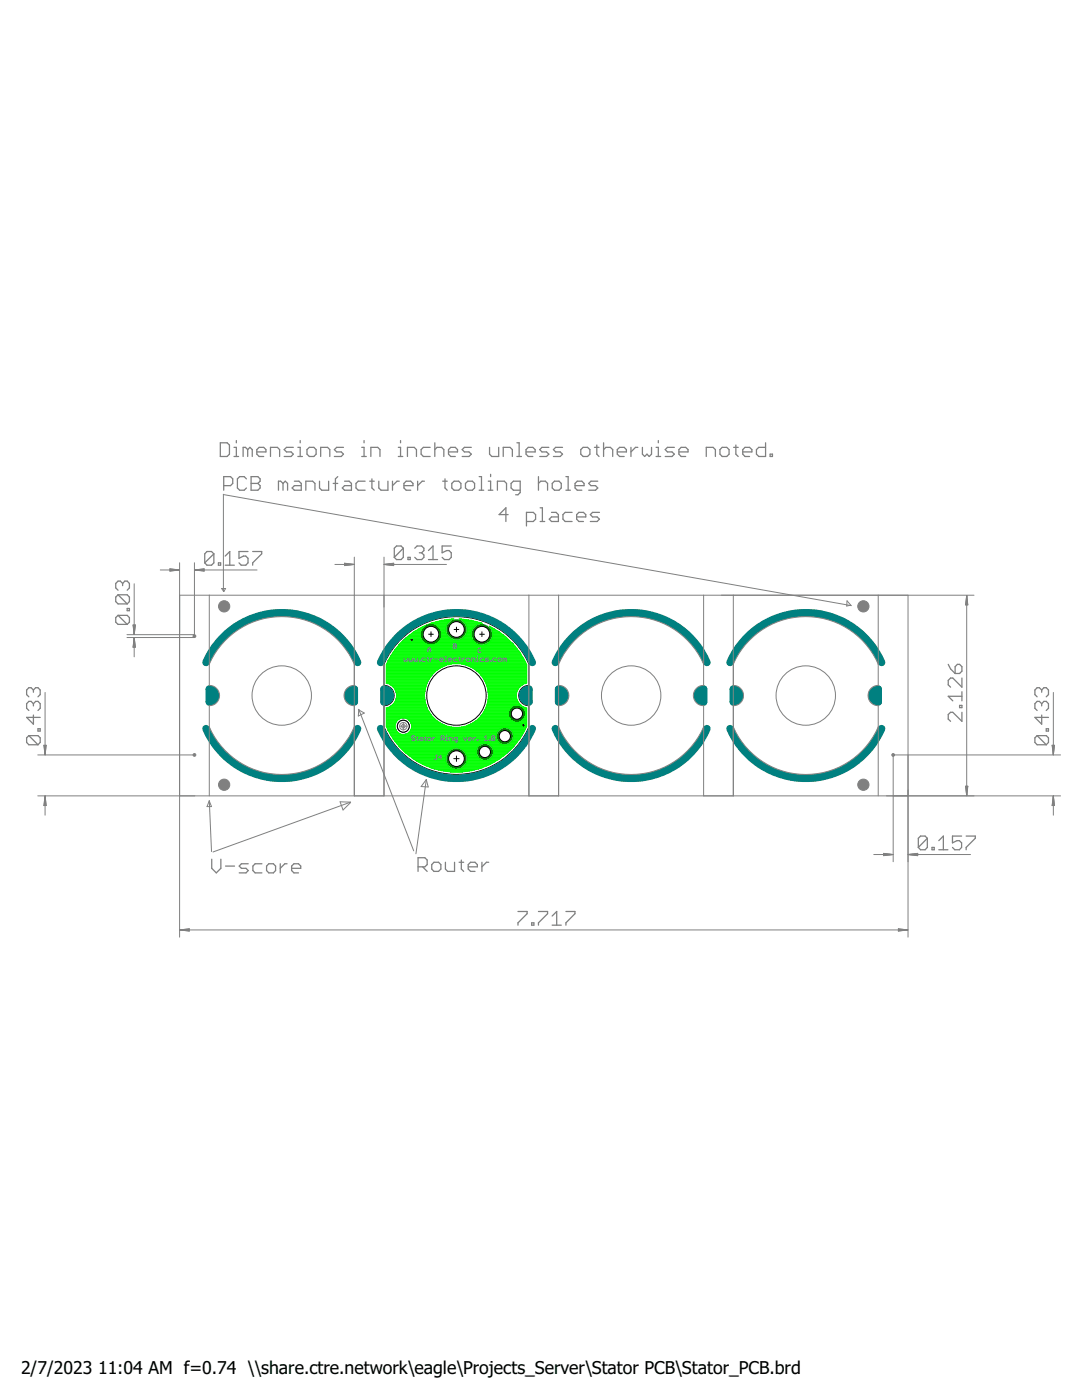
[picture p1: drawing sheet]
<svg xmlns="http://www.w3.org/2000/svg" width="216mm" height="279mm" viewBox="0 0 216 279" stroke-linecap="round" stroke-linejoin="round" font-family="sans-serif">
<defs><g id="words">
<g font-size="3.5">
<text x="4.2" y="274.2">2/7/2023</text>
<text x="19.6" y="274.2">11:04 AM f=0.74 \\share.ctre.network\eagle\Projects_Server\Stator PCB\Stator_PCB.brd</text>
</g>
</g></defs>
<g fill="none" stroke="#0f0" stroke-width=".2">
<path d="M77.1 132.7v3.6M77.1 136.3l.7 .3M77.1 136.3h8.1M77.1 136.2h8.2M77.1 136.1h8.2M77.1 136h8.3M77.1 135.8h8.4M77.1 135.7h8.4M77.1 135.6h8.5M77.1 135.5h8.6M77.1 135.4h8.6M77.1 135.2h8.7"/>
<path d="M77.1 135.1h8.8M77.1 135h8.9M77.1 134.9h9M77.1 134.8h9.1M77.1 134.6h9.2M77.1 134.5h9.3M77.1 134.4h9.4M77.1 134.3h9.5M77.1 134.2h9.6M77.1 134h9.7M77.1 133.9h9.9M77.1 133.8h10"/>
<path d="M77.1 133.7h10.2M77.1 133.6h10.4M77.1 133.5h10.6M77.1 133.3h10.7M77.1 133.2h10.9M77.1 133.1h11.2M77.1 133h11.5M77.1 132.9h11.7M77.1 132.6h12.5M77.1 132.5h13.1M77.2 132.4h27.8M77.3 132.3h27.6"/>
<path d="M77.3 132.1h27.6M77.4 136.4h7.8M77.4 132h27.4M77.4 131.9h27.3M77.5 131.8h27.2M77.6 131.7h27M77.6 131.6h26.9M77.7 131.4h26.8M77.7 136.5h7.4M77.8 136.6h.1M77.8 136.6l.6 .4M77.8 131.3h26.6"/>
<path d="M77.8 131.2h26.5M77.9 136.7h7.2M77.9 131.1h26.3M78 131h26.2M78 130.9h26.1M78.1 136.8h7M78.1 130.7h25.9M78.2 130.6h25.8M78.2 136.9h6.8M78.3 130.5h25.6M78.3 130.4h25.5M78.4 137h6.6"/>
<path d="M78.4 137v.1M78.4 137l.5 .7M78.4 130.3h25.4M78.5 130.1l-1.4 2.6M78.5 137.1h6.4M78.5 130.1h25.2M78.6 137.3h6.3M78.6 130h25M78.7 137.4h6.2M78.7 129.9h24.8M78.7 137.5h6.1M78.8 129.8h24.6"/>
<path d="M78.8 140h6M78.8 137.6h6M78.8 129.6h24.5M78.9 140l-.5 .6M78.9 137.7h.1M78.9 140h.1M78.9 137.7l.2 .7M78.9 139.9h5.9M78.9 137.7h5.9M78.9 139.8h5.9M78.9 137.9h5.9M79 129.5h24.2"/>
<path d="M79 139.6h5.8M79 138h5.8M79 139.5h5.8M79 138.1h5.8M79 139.4h5.8M79 138.2h5.8M79 129.4h24.1M79.1 139.3h5.7M79.1 138.3h5.7M79.1 138.4v.8l-.2 .8M79.1 138.8h5.6M79.1 139.2h5.6"/>
<path d="M79.1 139h5.6M79.1 138.9h5.6M79.1 138.7h5.6M79.1 138.6h5.6M79.1 138.5h5.6M79.1 129.3h23.9M79.2 129.2h23.7M79.3 129.1h23.5M79.4 128.9h23.3M79.5 128.8h23.2M79.6 128.7h16.2M79.7 128.6l-1.2 1.5"/>
<path d="M79.7 128.6h15.7M79.8 128.5h15.3M79.9 128.4h15M80.1 128.2h14.7M80.2 128.1h14.5M80.3 128h14.2M80.4 127.9h14M80.5 127.8h10.2M80.7 127.6h9.5M80.8 127.5h9.2M80.9 127.4h8.9M81 127.3h8.7"/>
<path d="M81.2 127.1h8.4M81.3 127h8.2M81.5 126.9h7.8M81.6 126.8h7.7M81.8 126.7h7.4M82 126.6h7.1M82.1 126.4h7M82.3 126.3h6.7M82.4 126.2h6.6M82.6 126.1h6.4M82.8 126h6.1M83 125.9h5.9"/>
<path d="M83.2 125.7h5.7M83.4 125.6h5.5M83.6 125.5h5.3M83.8 125.4h5.1M84 125.3h4.9M84.2 125.1h4.8M84.5 125h4.5M84.7 138.8l.1 1.3M84.8 124.9h4.2M84.8 137.5h.1M84.8 137.5l-.1 1.3M85 124.8h4.1"/>
<path d="M85.2 136.2h.1M85.2 136.2l-.4 1.3M85.3 124.7h3.9M85.6 124.5h3.6M85.9 124.4h3.4M85.9 135.1h.1M85.9 135.1l-.7 1.1M86.2 124.3h3.2M86.7 124.2h2.8M86.8 134.1h.1M86.8 134.1l-.9 1M87.1 124.1h2.5"/>
<path d="M87.6 124h2.1M87.9 133.3h.1M87.9 133.3l-1.1 .8M88 123.8h1.9M88.8 123.7h1.3M88.9 125.3l.2 1.2M89.1 126.5l.6 .9 .6 .2M89.1 132.7l-12 .1M89.4 124.3l.3-.4 .9-.4a15 15 0 0 0-10.9 5.1M89.4 124.3l-.5 1M89.7 123.6h.7M91.5 127.8h2.9"/>
<path d="M91.8 123.6h.7M91.9 127.6h2.4M92 132.5h13M92.1 123.7h1.3M92.1 127.5h2.1M92.3 123.8h1.8M92.3 127.4h1.8M92.5 124h2.1M92.5 127.3h1.6M92.5 132.6h12.6M92.6 124.1h2.5M92.6 127.1h1.5"/>
<path d="M92.7 124.2h2.8M92.7 127h1.4M92.8 124.3l.4 1M92.8 124.3h3.1M92.8 126.9h1.2M92.9 126.8h1.1M92.9 124.5h2.5M93 126.7h1M93 124.7h2.2M93 126.6h1M93 132.7l1.3 .6M93 132.7l12.1 .1"/>
<path d="M93 132.7a6.4 6.4 0 0 0-5.1 .6M93.1 124.8h1.9M93.1 126.5a2.19 2.19 0 0 1-2.8 1.1M93.1 126.4h.9M93.1 124.9h1.7M93.1 126.3h.9M93.2 126.2h.8M93.2 125h1.5M93.2 125.1h1.4M93.2 126.1h.9M93.2 126h.9M93.2 125.3h1.2"/>
<path d="M93.2 125.3l-.1 1.2M93.2 125.9h.9M93.2 125.7h1M93.2 125.6h1M93.2 125.5h1.1M93.2 125.4h1.2M93.3 132.9h11.8M93.6 133h11.5M93.9 133.1h11.2M94.1 133.2h11M94.1 127.4a2.17 2.17 0 0 0 2.1 1.4 2.17 2.17 0 0 0 2-1.4M94.3 133.3l1.1 .8"/>
<path d="M94.3 133.3h.1M94.4 133.3h10.7M94.4 125.2a2.13 2.13 0 0 0-.3 2.2M94.5 133.5h10.6M94.7 133.6h10.4M94.8 133.7h10.3M95 133.8h10.1M95.2 133.9h9.9M95.3 134h9.8M95.4 134.1l.8 1M95.4 134.1h.1M95.4 134.2h9.7"/>
<path d="M95.5 134.3h9.6M95.7 134.4h9.4M95.8 134.5h9.3M95.9 124.4l-1.1 .4-.4 .4M95.9 134.6h9.2M95.9 124.3l-1.9-.5-2.4-.3 .8 .4 .4 .4M95.9 124.3l.3 .1h-3.3M96 134.8h9.1M96.1 134.9h9M96.2 135h8.9M96.2 135.1l.7 1.1M96.2 135.1h.1"/>
<path d="M96.3 135.1h8.8M96.4 135.2h8.7M96.4 135.4h8.7M96.5 135.5h8.6M96.5 128.7h6.1M96.6 135.6h8.5M96.6 135.7h8.5M96.7 135.8h8.4M96.8 136h8.3M96.8 136.1h8.3M96.9 136.2h8.2M96.9 136.2l.4 1.3"/>
<path d="M96.9 136.2h.1M96.9 136.3h8.2M97 128.6h5.5M97 136.4h7.8M97 136.5h7.4M97.1 136.7h7.1M97.1 136.8h7M97.1 136.9h6.8M97.2 137h6.6M97.2 128.5h5.1M97.2 137.1h6.5M97.3 137.3h6.3"/>
<path d="M97.3 137.4h6.2M97.3 137.5h.1M97.3 137.5l.2 1.3M97.3 137.5h6.1M97.3 140h6M97.3 139.9h6M97.3 137.7h6M97.3 137.6h6M97.4 139.8h5.8M97.4 137.9h5.8M97.4 139.6h5.8M97.4 139.5h5.7"/>
<path d="M97.4 138.1h5.7M97.4 138h5.8M97.4 139.4h5.7M97.4 139.3h5.7M97.4 138.3h5.7M97.4 138.2h5.7M97.4 128.4h4.8M97.4 139.2h5.6M97.4 139h5.6M97.4 138.6h5.6M97.4 138.5h5.6M97.5 138.9h5.5"/>
<path d="M97.5 138.7h5.5M97.5 138.8l-.2 1.3M97.5 138.8h5.5M97.6 128.2h4.5M97.7 125h.1M97.7 128.1h4.3M97.8 128h4.1M97.8 125.1h.1M97.9 125.2l-.3-.2a15.4 15.4 0 0 1 4.9 3.6M97.9 125.2l.3 .5M97.9 127.9h3.8M97.9 125.3h.2"/>
<path d="M98 125.4h.3M98 127.8h3.6M98 125.5h.6M98 127.6h3.5M98.1 127.5h3.3M98.1 125.6h.7M98.2 125.7l.1 .6-.1 1.1M98.2 127.4h3.1M98.2 125.7h.8M98.2 127.3h2.9M98.2 125.9h1M98.2 127.1h2.8"/>
<path d="M98.2 126h1.2M98.3 127h2.5M98.3 126.1h1.3M98.3 126.9h2.4M98.3 126.2h1.4M98.3 126.8h2.2M98.3 126.7h2.1M98.3 126.6h1.9M98.3 126.4h1.8M98.3 126.3h1.6M102.5 128.6l1.2 1.5 1.4 2.6v3.6M103 138.4v.8l.3 .8"/>
<path d="M103.3 137.7h.1M103.3 140h.1M103.3 137.7l-.3 .7M103.3 140l.5 .6M103.8 137v.1M103.8 137l-.5 .7M104.4 136.6h.1M104.4 136.6l-.6 .4M105.1 136.3l-.7 .3M77.1 143.3h3M77.1 143.6h2.4M77.1 144.9h1.7"/>
<path d="M77.1 144.8h1.7M77.1 144.6h1.7M77.1 144.5h1.8M77.1 144.4h1.8M77.1 144.3h1.9M77.1 144.2h1.9M77.1 144h2M77.1 143.9h2.1M77.1 143.8h2.2M77.1 143.7h2.3M77.1 143.4h2.7M77.1 143.2h9.4"/>
<path d="M77.1 143.1h9.3M77.1 143h9.2M77.1 142.9h9.1M77.1 142.7h9M77.1 142.6h8.9M77.1 142.5h8.8M77.1 142.4h8.7M77.1 142.3h8.6M77.1 142.1h8.6M77.1 142h8.5M77.1 141.9h8.4M77.1 141.8h8.4"/>
<path d="M77.1 141.7h8.3M77.1 141.5h8.2M77.1 141.4h8.2M77.1 141.3h8.1M77.1 145h1.7M77.1 145.1h1.7M77.2 145.2h1.6M77.3 145.4h1.6M77.3 145.5h1.6M77.4 145.6h1.6M77.4 141.2h7.8M77.4 145.7h1.6"/>
<path d="M77.5 145.8h1.6M77.6 145.9h1.6M77.6 146.1h1.7M77.7 146.2h1.7M77.7 141.1h7.4M77.8 146.3h1.7M77.8 146.4h2M77.9 146.5h2.2M77.9 140.9h7.2M78 146.7h21M78 146.8h21M78.1 140.8h7"/>
<path d="M78.1 146.9h20.9M78.2 147h20.8M78.2 140.7h6.8M78.3 147.1h20.7M78.3 147.3h20.7M78.4 140.6h6.6M78.4 140.6l-.6 .5-.7 .2v3.7l1.4 2.5M78.4 140.6h.1M78.4 147.4h20.7M78.5 147.5l1.2 1.5M78.5 147.5h20.6M78.5 140.5h6.4"/>
<path d="M78.6 147.6h20.6M78.6 140.4h6.3M78.7 147.7h20.5M78.7 140.2h6.2M78.7 140.1h6.1M78.8 147.8h20.5M78.8 144.6v.6l.3 .7 .5 .4M78.8 144.6a1.67 1.67 0 0 1 1.7-1.3 1.67 1.67 0 0 1 1.6 1.3M78.8 148h20.6M79 148.1h20.5M79 148.2h20.6M79.1 148.3h20.6"/>
<path d="M79.2 148.4h17M79.3 148.6h16.6M79.4 148.7h16.3M79.5 148.8h16.1M79.6 146.3l.6 .3h.6l.6-.3M79.6 148.9h15.9M79.7 149a15.3 15.3 0 0 0 22.8 0M79.7 149h15.6M79.8 149.2h15.4M79.9 149.3h10.8M80.1 149.4h10.2M80.2 149.5h9.9"/>
<path d="M80.3 149.6h9.6M80.4 149.8h9.3M80.5 149.9h9.1M80.7 150h8.8M80.8 150.1h8.5M80.9 146.5h18.1M80.9 143.3h5.7M80.9 150.2h8.4M81 150.3h8.2M81.2 146.4h17.9M81.2 150.5h7.9M81.2 143.4h5.5"/>
<path d="M81.3 150.6h7.8M81.4 146.3h17.7M81.4 143.6h5.4M81.5 150.7h7.5M81.6 146.2h17.6M81.6 143.7h5.4M81.6 150.8h7.4M81.7 146.1h17.5M81.7 143.8h5.4M81.8 145.9h17.5M81.8 143.9h5.5M81.8 150.9h7.2"/>
<path d="M81.9 145.8h17.5M81.9 144h5.6M81.9 145.7h17.6M81.9 144.2h5.8M82 151.1h6.9M82 145.6h17.6M82 144.3h5.8M82 145.5h17.7M82 144.4h6M82.1 145.4h17.9M82.1 144.5h6.2M82.1 151.2h6.8"/>
<path d="M82.1 144.6v.6l-.2 .7-.5 .4M82.1 144.9h7M82.1 145.2h18.2M82.1 145.1h8.1M82.1 145h7.5M82.1 144.8h6.7M82.1 144.6h6.5M82.3 151.3h6.6M82.4 151.4h6.5M82.6 151.5h6.3M82.8 151.7h6.1M83 151.8h5.9"/>
<path d="M83.2 151.9h5.8M83.4 152h5.6M83.6 152.1h5.4M83.8 152.3h5.3M84 152.4h5.1M84.2 152.5h5M84.5 152.6h4.8M84.8 152.7h4.5M84.8 140.1v.1M84.8 140.1l.4 1.3M85 152.8h4.5M85.2 141.4h.1"/>
<path d="M85.2 141.4l.7 1.2M85.3 153h4.3M85.6 153.1h4.1M85.9 142.6h.1M85.9 142.6l.9 1 1.1 .7M85.9 153.2h4M86.2 153.3h3.9M86.7 153.4h3.6M87.1 153.6h3.6M87.6 153.7h7M87.9 144.3a6.4 6.4 0 0 0 5.1 .6M87.9 144.3h.1"/>
<path d="M88 153.8h6.1M88.8 153.9h4.6M88.9 151.1l.2 1.2M89.1 150.6l-.2 .5M89.1 152.3a2.19 2.19 0 0 0 2 1.3 2.19 2.19 0 0 0 2-1.3M89.4 150.1l-.3 .5M89.7 154h2.8M91.4 149.3h3.8M91.4 153.6h3.7M91.9 153.4h3.6M91.9 149.4h3.3M91.9 149.4l.5 .3 .7 .9"/>
<path d="M91.9 149.4a2.16 2.16 0 0 0-2.5 .7M92 145.1h13M92.1 153.3h3.8M92.1 149.5h3M92.3 153.2h3.9M92.3 149.6h2.8M92.5 153.1h4M92.5 149.8h2.5M92.5 145h12.6M92.6 153h4.2M92.6 149.9h2.4M92.7 152.8h4.4"/>
<path d="M92.7 150h2.3M92.8 152.7h4.6M92.8 150.1h2.2M92.9 152.6h4.8M92.9 150.2h2.1M92.9 152.5h5M92.9 150.3h2.1M93 152.4h5.1M93 150.5h2M93.1 150.6l.1 .5M93.1 152.3h5.2M93.1 150.6h2"/>
<path d="M93.1 152.1h5.5M93.1 150.7h2M93.2 152h5.6M93.2 150.8h2M93.2 151.9h5.8M93.2 150.9h2M93.2 151.8h3.2M93.2 151.1h2.1M93.2 151.1l-.1 1.2M93.2 151.7h2.9M93.2 151.5h2.6M93.2 151.4h2.5"/>
<path d="M93.2 151.3h2.3M93.2 151.2h2.2M93.3 144.8h11.8M93.6 144.6h11.5M93.9 144.5h11.2M94.1 144.4h11M94.3 144.3h.1M94.3 144.3l-1.3 .6M94.4 144.3h10.7M94.5 144.2h10.6M94.7 144h10.4M94.8 143.9h10.3"/>
<path d="M95 149.7a1.77 1.77 0 0 1 1.8-1.4 1.77 1.77 0 0 1 1.7 1.4M95 149.7v.7l.3 .6M95 143.8h10.1M95.2 143.7h9.9M95.3 151l.5 .5M95.3 143.6h9.8M95.4 143.6l-1.1 .7M95.4 143.6h.1M95.4 143.4h9.7M95.5 143.3h9.6M95.7 143.2h9.4M95.8 151.5l.6 .3h.7l.6-.3"/>
<path d="M95.8 143.1h9.3M95.9 143h9.2M96 142.9h9.1M96.1 142.7h9M96.2 142.6h8.9M96.3 142.5h8.8M96.4 142.4h8.7M96.4 142.3h8.7M96.5 142.1h8.6M96.6 142h8.5M96.6 141.9h8.5M96.7 141.8h8.4"/>
<path d="M96.8 141.7h8.3M96.8 141.5h8.3M96.9 141.4h8.2M96.9 141.4l-.7 1.2-.8 1M96.9 141.3h8.2M97 141.2h7.8M97 141.1h7.4M97.1 140.9h7.1M97.1 140.8h7M97.1 140.7h6.8M97.2 151.8h2M97.2 140.6h6.6"/>
<path d="M97.2 140.5h6.5M97.3 140.4h6.3M97.3 140.2h6.2M97.3 140.1l-.4 1.3M97.3 140.1h6.1M97.3 148.4h2.6M97.4 151.7h2M97.6 148.6h2.6M97.7 151.5h1.9M97.8 148.7h4.9M97.9 151.4h1.8M97.9 148.8h4.8"/>
<path d="M98 151.3h1.9M98 148.9h4.6M98.1 151.2h2M98.2 149h4.3M98.2 151l-.5 .5M98.2 151.1h2M98.2 149.2h4.1M98.3 150.9h2.1M98.3 149.3h3.9M98.3 150.8h2.2M98.3 149.4h3.8M98.4 150.7h2.3"/>
<path d="M98.4 149.5h3.6M98.4 150.6h2.4M98.4 150.5h2.6M98.4 149.6h3.5M98.5 149.7v.7l-.3 .6M98.5 150.3h2.6M98.5 150.2h2.8M98.5 150.1h2.9M98.5 150h3M98.5 149.9h3.1M98.5 149.8h3.2M99 146.6a1.76 1.76 0 0 1 1.7-1.5 1.76 1.76 0 0 1 1.8 1.5"/>
<path d="M99 146.6v.7M99 147.3l.3 .6 .5 .5 .6 .2M101.2 145.2h3.8M101.3 148.6h1.5M101.5 145.4h3.4M101.6 148.4h1.3M101.7 145.5h3.2M101.8 148.3h1.2M101.9 145.6h2.9M101.9 148.2h1.2M102 145.7h2.7M102 148.1h1.2"/>
<path d="M102.1 145.8h2.6M102.1 148h1.2M102.2 147.8h1.2M102.2 145.9h2.4M102.3 146.1h2.2M102.3 147.7h1.2M102.3 146.2h2.2M102.3 147.6h1.3M102.4 147.5h1.3M102.4 146.3h2M102.4 146.4h1.9M102.4 147.4h1.4"/>
<path d="M102.4 146.5h1.8M102.5 146.6v.7M102.5 147.3l-.3 .6-.5 .5-.6 .2M102.5 147.3h1.3M102.5 147.1h1.4M102.5 147h1.5M102.5 146.9h1.5M102.5 146.8h1.6M102.5 146.7h1.7M103.8 140.6l.6 .5 .7 .2v3.7l-1.4 2.5-1.2 1.5M103.8 140.6h.1M105.1 144.9h-12.1"/>
</g>
<circle cx="86" cy="126.6" r="1.93" fill="#008000" stroke="#008000" stroke-width=".2"/>
<circle cx="86" cy="126.6" r="1.57" fill="#fff" stroke="#000" stroke-width=".2"/>
<circle cx="91.1" cy="125.6" r="1.93" fill="#008000" stroke="#008000" stroke-width=".2"/>
<circle cx="91.1" cy="125.6" r="1.57" fill="#fff" stroke="#000" stroke-width=".2"/>
<circle cx="96.2" cy="126.6" r="1.93" fill="#008000" stroke="#008000" stroke-width=".2"/>
<circle cx="96.2" cy="126.6" r="1.57" fill="#fff" stroke="#000" stroke-width=".2"/>
<circle cx="91.1" cy="151.4" r="1.93" fill="#008000" stroke="#008000" stroke-width=".2"/>
<circle cx="91.1" cy="151.4" r="1.57" fill="#fff" stroke="#000" stroke-width=".2"/>
<circle cx="100.7" cy="146.9" r="1.5" fill="#008000" stroke="#008000" stroke-width=".2"/>
<circle cx="100.7" cy="146.9" r="1.12" fill="#fff" stroke="#000" stroke-width=".2"/>
<circle cx="103.1" cy="142.4" r="1.5" fill="#008000" stroke="#008000" stroke-width=".2"/>
<circle cx="103.1" cy="142.4" r="1.12" fill="#fff" stroke="#000" stroke-width=".2"/>
<circle cx="96.8" cy="150.1" r="1.5" fill="#008000" stroke="#008000" stroke-width=".2"/>
<circle cx="96.8" cy="150.1" r="1.12" fill="#fff" stroke="#000" stroke-width=".2"/>
<g fill="none" stroke="#808080" stroke-width=".2">
<path d="M80.6 131.3v.5l.2 .2 .1-.2 .2 .2 .2-.2v-.5M81.6 131.3v.5l.2 .2 .2-.2 .1 .2 .2-.2v-.5M82.7 131.3v.5l.1 .2 .2-.2 .2 .2 .1-.2v-.5M83.7 131.8h.1v.2h-.1zM84.9 131.3h-.6l-.1 .2v.3l.1 .2h.6M85.2 131.3h.4M85.4 130.1v-.6l.3-.3 .2 .3v.6M85.4 129.7h.5M85.4 131.2v.6l.2 .2M85.9 131.3v.7M86.4 131.3l-.5 .4M86.7 131.5h.7"/>
<path d="M87.8 131.7h.7l-.2-.4h-.4l-.1 .2v.3l.1 .2h.4M88.8 132h.3M88.8 131h.2v1M89.5 131.7h.6l-.1-.4h-.4l-.1 .2v.3l.1 .2h.4M90.4 128.5h.5l.1 .2-.1 .2 .1 .3-.1 .2h-.5zM90.4 128.9h.5M91.2 131.3h-.5l-.2 .2v.3l.2 .2h.5M91.5 131.3h.4M91.7 131.2v.6l.2 .2M92.2 131.3v.7M92.7 131.3l-.5 .4M93 131.5l.2-.2h.4l.1 .2v.3l-.1 .2h-.4l-.2-.2z"/>
<path d="M94.1 132v-.7h.5l.2 .2v.5M95.1 132h.3M95.1 131.3h.2v.7M95.3 130.8v.2M96 129.5l-.2-.1-.4 .1 .1 .7 .5-.1M96.5 131.3h-.5l-.2 .2v.3l.2 .2h.5M97.5 131.3h-.5l-.2 .2 .2 .2h.3l.2 .1-.2 .2h-.5M97.8 131.8h.2v.2h-.2zM99 131.3h-.5l-.2 .2v.3l.2 .2h.5M99.4 131.5l.1-.2h.4l.2 .2v.3l-.2 .2h-.4l-.1-.2zM100.7 131.5l-.3-.2v.7M100.7 131.5v.5"/>
<path d="M100.7 131.5l.2-.2 .2 .2v.5M82.8 147l-.2-.1h-.3l-.2 .3 .2 .1h.3l.2 .4-.2 .1h-.3l-.2-.1M83.1 147.2h.3M83.3 147v.7l.1 .1M83.9 147.2h.3l.2 .1v.5h-.5l-.2-.1 .2-.2h.5M84.7 147.2h.3M84.9 147v.7l.1 .1M85.3 147.3l.2-.1h.3l.2 .1v.4l-.2 .1h-.3l-.2-.1zM86.3 147.2v.6M86.8 147.2l-.5 .3M87 150.7h.2M87.1 150.7v.7l-.1 .2-.3-.2"/>
<path d="M88 147.5h.5l.2-.2v-.3l-.2-.1h-.5v.9M88.1 151.2h-.6l.5-.5v.9M88.4 147.5l.3 .3M89 147.8h.3M89 147.2h.2v.6M89.2 146.7v.2M89.6 147.8v-.6h.5l.2 .1v.5M91.2 147.8h-.5l-.1-.1 .1-.5h.5v.8l-.3 .1M92.5 147.2l.3 .6 .3-.6M93.5 147.5h.6l-.2-.3h-.3l-.1 .1v.4l.1 .1h.3M94.4 147.2v.6M94.9 147.2l-.5 .3"/>
<path d="M95.2 147.7h.2v.1h-.2zM96.6 147.8h.7M96.6 147.2l.4-.3v.9M97.6 147.7h.2v.1h-.2zM98.7 147l-.1-.1h-.4l-.1 .1v.7M98.7 147v.7l-.1 .1h-.4l-.1-.1M98.7 147l-.6 .7"/>
</g>
<g fill="none" stroke="#000" stroke-width=".2">
<path d="M82 127.7h.4M82.2 127.5v.4M85.5 126.6h1M86 126.1v.9M90.6 125.6h.9M91.1 125.2v.9M95.7 126.6h.9M96.2 126.1v.9M90.6 151.4h1M91.1 150.9v1.1M104.2 144.7h.4M104.4 144.5v.4"/>
<circle cx="80.5" cy="144.9" r="1.19"/>
</g>
<circle cx="80.5" cy="144.9" r="1.19" fill="#fff" stroke="#000" stroke-width=".2"/>
<g fill="none" stroke="#000" stroke-width=".2">
<path d="M79.8 127.8a15.8 15.8 0 0 1 25.7 4.7v4.3a2.03 2.03 0 0 0-2 2 2.03 2.03 0 0 0 2 2v4.3a15.8 15.8 0 0 1-14.4 9.5 15.8 15.8 0 0 1-14.5-9.5v-4.3a2.03 2.03 0 0 0 2.1-2 2.03 2.03 0 0 0-2.1-2v-4.3a15.7 15.7 0 0 1 3.2-4.7z"/>
<circle cx="91.1" cy="138.8" r="5.9"/>
</g>
<g fill="none" stroke="#808080" stroke-width=".2">
<path d="M44.6 98.6l.1 19.4M44.6 98.7l125.2 22.2-.8-1v1l.7-.1M26.8 116.5v10.1M32 113.7h3.8M33.9 113.5l1.9 .2-1.9 .3zM33.9 113.7h1.9M35.8 113.7l-1.9 .2M35.8 118.8h158.6M35.8 112.3v74.7M38.8 112.3v14.9M38.8 113.7h12.5M38.8 113.7l1.9-.2v.5z"/>
<path d="M38.8 113.7l1.9 .2M40.7 113.7h-1.9M41.8 118.8v18a2.03 2.03 0 0 1 2 2 2.03 2.03 0 0 1-2 2v18M44.2 117.5h.8l-.3 .5zM66.8 112.6h3.8M68.7 112.4l1.9 .2-1.9 .3zM68.7 112.5l1.9 .1M70.6 112.6l-1.9 .1M70.6 112.6l-1.9 .2M70.7 111.2v47.6M76.6 111.2v47.6M76.7 112.6h12.4"/>
<path d="M76.7 112.6l1.8-.2v.5zM76.7 112.6l1.8 .1M76.7 112.6l1.8 .2M78.5 112.5l-1.8 .1M105.5 118.8v40M111.5 118.8v40M140.4 118.8v18a2.03 2.03 0 0 0-2.1 2 2.03 2.03 0 0 0 2.1 2v18M146.3 118.8v40M175.2 118.8v18a2.03 2.03 0 0 0-2 2 2.03 2.03 0 0 0 2 2v18M181.2 118.8v68.2M192.9 118.9v39.9M192.9 118.9l.2 1.8h-.4z"/>
<path d="M192.9 118.9l-.1 1.8M192.9 118.9l.1 1.8M192.9 118.9l-.2 1.8M9 138.2v12.4M25.3 127.2h13.5M25.3 126.7h13.5M26.5 124.7h.5l-.2 1.9zM26.6 124.7l.2 1.9M26.7 124.7l.1 1.9M26.8 127.3v3.8M26.8 127.3l.2 1.9h-.5zM26.8 127.3l-.1 1.9"/>
<path d="M26.8 127.3l.1 1.9M26.8 127.3l-.2 1.9M26.8 127.3l.2 1.9M26.9 124.7l-.1 1.9M27 124.7l-.2 1.9M38.6 127h.4M41.8 132.5a15.8 15.8 0 0 1 14.4-9.4 15.8 15.8 0 0 1 14.5 9.4M70.7 136.8a2.03 2.03 0 0 0-2.1 2 2.03 2.03 0 0 0 2.1 2M111.5 136.8a2.03 2.03 0 0 1 2 2 2.03 2.03 0 0 1-2 2M111.5 132.5a15.8 15.8 0 0 1 14.4-9.4 15.8 15.8 0 0 1 14.5 9.4M146.3 136.8a2.03 2.03 0 0 1 2.1 2 2.03 2.03 0 0 1-2.1 2M146.3 132.5a15.8 15.8 0 0 1 14.5-9.4 15.8 15.8 0 0 1 14.4 9.4"/>
<path d="M210.2 138.2v12.4M7.5 158.8h204.1M7.5 150.7h31.3M8.7 148.7h.5l-.2 1.9zM8.8 148.7l.2 1.9M8.9 148.7l.1 1.9M9 158.9v3.8M9 158.9l.2 1.9h-.5zM9 158.9l-.1 1.9M9 158.9l.1 1.9M9 158.9l-.2 1.9M9 158.9l.2 1.9"/>
<path d="M9.1 148.7l-.1 1.9M9.2 148.7l-.2 1.9M41.8 145.1a15.8 15.8 0 0 0 14.4 9.5 15.8 15.8 0 0 0 14.5-9.5M41.8 159.9l.4 1.1h-.9l.5-1.2 .4 10.1M71.5 141.6l1.2 .7-1.2 .6 .1-1.3 10.9 28.2M79.7 144.9h1.5M80.5 144.2v1.5M85.1 155.6l.3 1.5-1.4-.1 1.1-1.4-2.1 14.8M111.5 145.1a15.8 15.8 0 0 0 14.4 9.5 15.8 15.8 0 0 0 14.5-9.5M146.3 145.1a15.8 15.8 0 0 0 14.5 9.5 15.8 15.8 0 0 0 14.4-9.5M192.7 156.9h.4l-.2 1.9zM192.7 156.9l.2 1.9"/>
<path d="M192.8 156.9l.1 1.9M193 156.9l-.1 1.9M209.9 148.7h.5l-.2 1.9zM210 148.7l.2 1.9M210.1 148.7l.1 1.9M210.2 158.9l.2 1.9h-.5zM210.2 158.9v3.8M210.2 158.9l-.1 1.9M210.2 158.9l.1 1.9M210.2 158.9l-.2 1.9M210.2 158.9l.2 1.9M210.3 148.7l-.1 1.9"/>
<path d="M210.4 148.7l-.2 1.9M211.6 150.7h-33.4v21.3M70 160.2l-1.5 1.4-.6-1.6 2.1 .1-27.5 9.9M174.3 170.5h3.9M176.3 170.3l1.9 .2-1.9 .3zM176.3 170.4l1.9 .1M176.3 170.3l1.9 .2M178.2 170.5l-1.9 .1M181.2 170.5h12.5M181.2 170.5l1.9-.2v.5zM181.2 170.5l1.9 .1M183.1 170.4l-1.9 .1"/>
<path d="M183.1 170.3l-1.9 .2M35.9 185.6h145.2M35.9 185.6l1.9-.2v.4zM35.9 185.6l1.9 .1M35.9 185.6l1.9 .2M37.8 185.5l-1.9 .1M37.8 185.4l-1.9 .2M179.3 185.4l1.8 .2-1.8 .2zM179.3 185.5l1.8 .1M179.3 185.4l1.8 .2M181.1 185.6l-1.8 .1M181.1 185.6l-1.8 .2"/>
<circle cx="56.2" cy="138.8" r="5.9"/>
<circle cx="125.9" cy="138.8" r="5.9"/>
<circle cx="160.8" cy="138.8" r="5.9"/>
<circle cx="80.5" cy="144.9" r=".74"/>
<circle cx="80.5" cy="144.9" r=".36"/>
</g>
<g fill="none" stroke="#008080" stroke-width="1.5">
<path d="M41.1 132.2a16.5 16.5 0 0 1 15.1-9.9 16.5 16.5 0 0 1 15.2 9.9M41.8 137.5a1.27 1.27 0 0 1 1.2 1.3 1.27 1.27 0 0 1-1.2 1.3zM69.8 137.9l.9-.4v2.6a1.28 1.28 0 0 1-1.2-.8 1.28 1.28 0 0 1 .3-1.4zM75.9 132.2a16.5 16.5 0 0 1 15.2-9.9 16.5 16.5 0 0 1 15.1 9.9M76.6 137.5a1.27 1.27 0 0 1 1.3 1.3 1.27 1.27 0 0 1-1.3 1.3zM104.7 137.9l.8-.4v2.6a1.26 1.26 0 0 1-1.1-.8 1.26 1.26 0 0 1 .3-1.4zM110.8 132.2a16.5 16.5 0 0 1 15.1-9.9 16.5 16.5 0 0 1 15.2 9.9M111.5 137.5a1.27 1.27 0 0 1 1.2 1.3 1.27 1.27 0 0 1-1.2 1.3zM139.6 137.9l.8-.4v2.6a1.28 1.28 0 0 1-1.2-.8 1.28 1.28 0 0 1 .4-1.4zM145.7 132.2a16.5 16.5 0 0 1 15.1-9.9 16.5 16.5 0 0 1 15.1 9.9M146.3 137.5a1.27 1.27 0 0 1 1.3 1.3 1.27 1.27 0 0 1-1.3 1.3zM174.4 137.9l.8-.4v2.6a1.28 1.28 0 0 1-1.1-.9 1.28 1.28 0 0 1 .3-1.3z"/>
<path d="M41.1 145.4a16.5 16.5 0 0 0 15.1 9.9 16.5 16.5 0 0 0 15.2-9.9M75.9 145.4a16.5 16.5 0 0 0 15.2 9.9 16.5 16.5 0 0 0 15.1-9.9M110.8 145.4a16.5 16.5 0 0 0 15.1 9.9 16.5 16.5 0 0 0 15.2-9.9M145.7 145.4a16.5 16.5 0 0 0 15.1 9.9 16.5 16.5 0 0 0 15.1-9.9"/>
</g>
<g fill="#808080" stroke="#808080" stroke-width=".2">
<circle cx="38.8" cy="127" r=".28"/>
<circle cx="38.8" cy="150.7" r=".28"/>
<circle cx="178.2" cy="150.7" r=".28"/>
<circle cx="44.7" cy="121" r="1.12"/>
<circle cx="44.7" cy="156.6" r="1.12"/>
<circle cx="172.3" cy="156.6" r="1.12"/>
<circle cx="172.3" cy="121" r="1.12"/>
</g>
<g fill="none" stroke="#808080" stroke-width=".25">
<path d="M44 88.4h1.3l.5 .4v1.8l-.5 .5h-1.3zM44.6 96.9h1.4l.4-.4v-.9l-.4-.5h-1.4v2.7M46.7 91.1h.9M46.7 89.3h.5v1.8M47.2 87.9v.5M49.2 95.6l-.5-.5h-.9l-.4 .5v1.8l.4 .4h.9l.5-.4M49.4 89.7l.5-.4 .4 .4v1.4M49.4 89.7l-.4-.4h-.5v1.8M49.4 89.7v1.4M50.1 95.1h1.4l.4 .5v.4l-.4 .5 .4 .4v.5l-.4 .4h-1.4zM50.1 96.5h1.4M51.2 90.2h1.9v-.5l-.5-.4h-.9l-.5 .4v.9l.5 .5h.9"/>
<path d="M54 91.1v-1.8h1.4l.4 .4v1.4M56.5 96.5l-.5-.5h-.4v1.8M56.5 96.5v1.3M56.5 96.5l.4-.5 .5 .5v1.3M58.5 89.3h-1.3l-.5 .4 .5 .5h.9l.4 .4-.4 .5h-1.4M58.7 96h.9l.5 .5v1.3h-1.4l-.4-.4 .4-.5h1.4M59.4 91.1h.9M59.4 89.3h.5v1.8M59.9 87.9v.5M61 97.8v-1.8h1.4l.4 .5v1.3M61.3 89.7l.4-.4h.9l.5 .4v.9l-.5 .5h-.9l-.4-.5zM63.8 96v1.4l.4 .4h1.4v-1.8"/>
<path d="M64 91.1v-1.8h1.4l.4 .4v1.4M66.5 96.5h.9M67.4 95.1l-.5 .5v2.2M68.5 89.3h-1.3l-.5 .4 .5 .5h.9l.4 .4-.4 .5h-1.4M68.7 96h1l.4 .5v1.3h-1.4l-.4-.4 .4-.5h1.4M72.2 91.1h.9M72.2 89.3h.4v1.8M72.6 87.9v.5M72.9 96h-1.4l-.5 .5v.9l.5 .4h1.4M73.8 96h.9M74 91.1v-1.8h1.4l.4 .4v1.4M74.2 95.6v1.8l.5 .4"/>
<path d="M75.6 96v1.4l.4 .4h1.4v-1.8M78.3 96v1.8M79.5 91.1h.9M79.5 89.3h.4v1.8M79.7 96h-.5l-.9 .9M79.9 87.9v.5M80.6 96.9h1.8v-.4l-.4-.5h-1l-.4 .5v.9l.4 .4h1M81.3 91.1v-1.8h1.4l.4 .4v1.4M83.3 96v1.8M84.7 96h-.5l-.9 .9M85.8 89.3h-1.3l-.5 .4v.9l.5 .5h1.3M86.8 89.7l.4-.4h.9l.5 .4v1.4"/>
<path d="M86.8 88.4v2.7M88.3 96h.9M88.8 95.6v1.8l.4 .4M89.5 90.2h1.8v-.5l-.5-.4h-.9l-.4 .4v.9l.4 .5h.9M90.1 96.5l.5-.5h.9l.5 .5v.9l-.5 .4h-.9l-.5-.4zM92.9 96.5l.4-.5h1l.4 .5v.9l-.4 .4h-1l-.4-.4zM94 89.3h-1.3l-.5 .4 .5 .5h.9l.4 .4-.4 .5h-1.4M95.6 95.1h.5v2.7M95.6 97.8h.9M97.4 97.8h.9M97.4 96h.5v1.8M97.7 89.3v1.3l.4 .5h1.4v-1.8"/>
<path d="M97.9 94.7v.4M99.3 97.8v-1.8h1.3l.5 .5v1.3M100.4 91.1v-1.8h1.4l.4 .4v1.4M103.1 91.1h1M103.1 88.4h.5v2.7M103.8 97.8h-1.4l-.4-.4v-.9l.4-.5h1.4v2.3l-.4 .4h-.5M105 90.2h1.8v-.5l-.5-.4h-.9l-.4 .4v.9l.4 .5h.9M107.4 96.5l.5-.5h.9l.5 .5v1.3M107.4 95.1v2.7M109.5 89.3h-1.4l-.4 .4 .4 .5h1l.4 .4-.4 .5h-1.4M110.2 96.5l.4-.5h.9l.5 .5v.9l-.5 .4h-.9l-.4-.4zM112.2 89.3h-1.3l-.5 .4 .5 .5h.9l.4 .4-.4 .5h-1.4"/>
<path d="M112.9 95.1h.5v2.7M112.9 97.8h.9M114.7 96.9h1.8v-.4l-.4-.5h-.9l-.5 .5v.9l.5 .4h.9M115.9 89.7l.5-.4h.8l.5 .4v.9l-.5 .5h-.8l-.5-.5zM118.6 89.3h.9M119.1 88.8v1.8l.4 .5M119.3 96h-1.4l-.4 .5 .4 .4h.9l.5 .5-.5 .4h-1.3M120.4 89.7l.5-.4h.9l.5 .4v1.4M120.4 88.4v2.7M123.2 90.2h1.8v-.5l-.5-.4h-.9l-.4 .4v.9l.4 .5h.9M125.9 89.3v1.8M127.3 89.3h-.5l-.9 .9"/>
<path d="M128.2 89.3v1.3l.4 .5 .5-.5 .4 .5 .5-.5v-1.3M130.9 91.1h.9M130.9 89.3h.5v1.8M131.4 87.9v.5M134.6 89.3h-1.4l-.5 .4 .5 .5h.9l.5 .4-.5 .5h-1.4M135.5 90.2h1.8v-.5l-.5-.4h-.9l-.4 .4v.9l.4 .5h.9M140.9 91.1v-1.8h1.4l.4 .4v1.4M143.7 89.7l.4-.4h.9l.5 .4v.9l-.5 .5h-.9l-.4-.5zM146.4 89.3h.9M146.8 88.8v1.8l.5 .5M148.2 90.2h1.8v-.5l-.4-.4h-.9l-.5 .4v.9l.5 .5h.9M152.8 88.4v2.7h-1.4l-.5-.5v-.9l.5-.4h1.4"/>
<path d="M153.7 90.6h.4v.5h-.4zM23.6 118.7l-.5 .5v.9l.5 .4h1.8M23.6 118.7h1.8l.4 .5v.9l-.4 .4M23.6 118.7l1.8 1.8M24.5 116.4l-.5-.4h-.4l-.5 .4v.9l.5 .5M24.5 116.4l.4-.4h.5l.4 .4v.9l-.4 .5M24.5 116.4v.5M42.7 110.5l-.5-.4h-.9l-.4 .4v1.8M42.7 110.5v1.8l-.5 .5h-.9l-.4-.5M42.7 110.5l-1.8 1.8M43.6 112.3h.4v.5h-.4zM44.9 112.8h1.9"/>
<path d="M44.9 111l.9-.9v2.7M49.5 110.1h-1.8v1.3l.9-.4h.4l.5 .4v.9l-.5 .5h-.9l-.4-.5M50.4 110.1h1.8v.4l-1.8 1.8v.5M80.5 109.4l-.5-.4h-.9l-.4 .4v1.8M80.5 109.4v1.8l-.5 .5h-.9l-.4-.5M80.5 109.4l-1.8 1.8M81.4 111.2h.5v.5h-.5zM82.8 109.4l.4-.4h.9l.5 .4v.5l-.5 .4M83.7 110.3h.4M84.1 110.3l.5 .5v.4l-.5 .5h-.9l-.4-.5M85.5 111.7h1.8M85.5 109.9l.9-.9v2.7"/>
<path d="M90 109h-1.8v1.3l.9-.4h.5l.4 .4v.9l-.4 .5h-.9l-.5-.5M101.4 102.7h-1.8l1.3-1.4v2.8M105.1 104.1h1.3l.5-.5v-.9l-.5-.4h-1.3v2.7M107.8 104.1h.9M107.8 101.3h.4v2.8M110 102.3h1l.4 .4v1.4h-1.4l-.4-.5 .4-.4h1.4M114.2 102.3h-1.4l-.5 .4v.9l.5 .5h1.4M115.1 103.2h1.8v-.5l-.5-.4h-.9l-.4 .4v.9l.4 .5h.9M119.6 102.3h-1.4l-.4 .4 .4 .5h.9l.5 .4-.5 .5h-1.3M6.7 137.7l-.5-.5h-.4l-.5 .5v.9l.5 .5M6.7 137.7l.4-.5h.5l.4 .5v.9l-.4 .5M6.7 137.7v.5"/>
<path d="M23.6 122.8l-.5 .5v.9l.5 .4h1.8M23.6 122.8h1.8l.4 .5v.9l-.4 .4M23.6 122.8l1.8 1.8M25.4 121.4h.4v.5h-.4zM189.2 132.6l.5 .9 .9 .9M191 132.6h.5l.4 .5v.8l-.4 .5h-.9v-1.3zM191.9 135.3v1.8l-1.8-1.8h-.4l-.5 .5v.9l.5 .4M191.9 138v1.9M191.9 139h-2.7l.9 .9M207.9 137.7l-.5-.5h-.5l-.4 .5v.9l.4 .5M207.9 137.7l.4-.5h.5l.4 .5v.9l-.4 .5M207.9 137.7v.5"/>
<path d="M5.8 146.8l-.5 .5v.9l.5 .4h1.8M5.8 146.8h1.8l.4 .5v.9l-.4 .4M5.8 146.8l1.8 1.8M6.7 140.4l-.5-.4h-.4l-.5 .4v1l.5 .4M6.7 140.4l.4-.4h.5l.4 .4v1l-.4 .4M6.7 142.7v1.8l-1.4-1.3h2.7M6.7 140.4v.5M7.6 145.4h.4v.5h-.4zM191.5 140.8h.4v.4h-.4zM191.9 142.2v1.8l-1.8-1.8h-.4l-.5 .4v.9l.5 .5M206.9 146.8l-.4 .5v.9l.4 .4h1.9M206.9 146.8h1.9l.4 .5v.9l-.4 .4"/>
<path d="M206.9 146.8l1.9 1.8M207.9 142.7v1.8l-1.4-1.3h2.7M207.9 140.4l-.5-.4h-.5l-.4 .4v1l.4 .4M207.9 140.4l.4-.4h.5l.4 .4v1l-.4 .4M207.9 140.4v.5M208.8 145.4h.4v.5h-.4zM42.2 171.5v1.8l1 .9 .9-.9v-1.8M45 172.8h1.8M49.5 172.4h-1.3l-.5 .4 .5 .5h.9l.4 .4-.4 .5h-1.4M52.3 172.4h-1.4l-.4 .4v.9l.4 .5h1.4M53.6 172.4h.9l.5 .4v.9l-.5 .5h-.9l-.4-.5v-.9zM55.9 172.4v1.8"/>
<path d="M57.3 172.4h-.5l-.9 .9M58.2 173.3h1.8v-.5l-.4-.4h-.9l-.5 .4v.9l.5 .5h.9M83.4 173h1.4l.4-.4v-1l-.4-.4h-1.4v2.7M84.3 173l.9 .9M86.6 172.1h.9l.5 .5v.8l-.5 .5h-.9l-.5-.5v-.8zM88.9 172.1v1.3l.4 .5h1.4v-1.8M91.6 172.1h.9M92.1 171.6v1.8l.4 .5M93.4 173h1.8v-.4l-.4-.5h-.9l-.5 .5v.8l.5 .5h.9M96.2 172.1v1.8M97.5 172.1h-.4l-.9 .9M185 167.3l-.4-.4h-.9l-.5 .4v1.8"/>
<path d="M185 167.3v1.8l-.4 .5h-.9l-.5-.5M185 167.3l-1.8 1.8M186 169.1h.4v.5h-.4zM187.3 169.6h1.8M187.3 167.8l.9-.9v2.7M191.9 166.9h-1.8v1.3l.9-.4h.4l.5 .4v.9l-.5 .5h-.9l-.4-.5M192.8 166.9h1.8v.4l-1.8 1.8v.5M103.4 181.9h1.8v.5l-1.8 1.8v.4M106.1 184.2h.4v.4h-.4zM107.4 181.9h1.9v.5l-1.9 1.8v.4M110.2 184.6h1.8M110.2 182.8l.9-.9v2.7"/>
<path d="M112.9 181.9h1.8v.5l-1.8 1.8v.4"/>
</g>
<use href="#words"/>
</svg>
